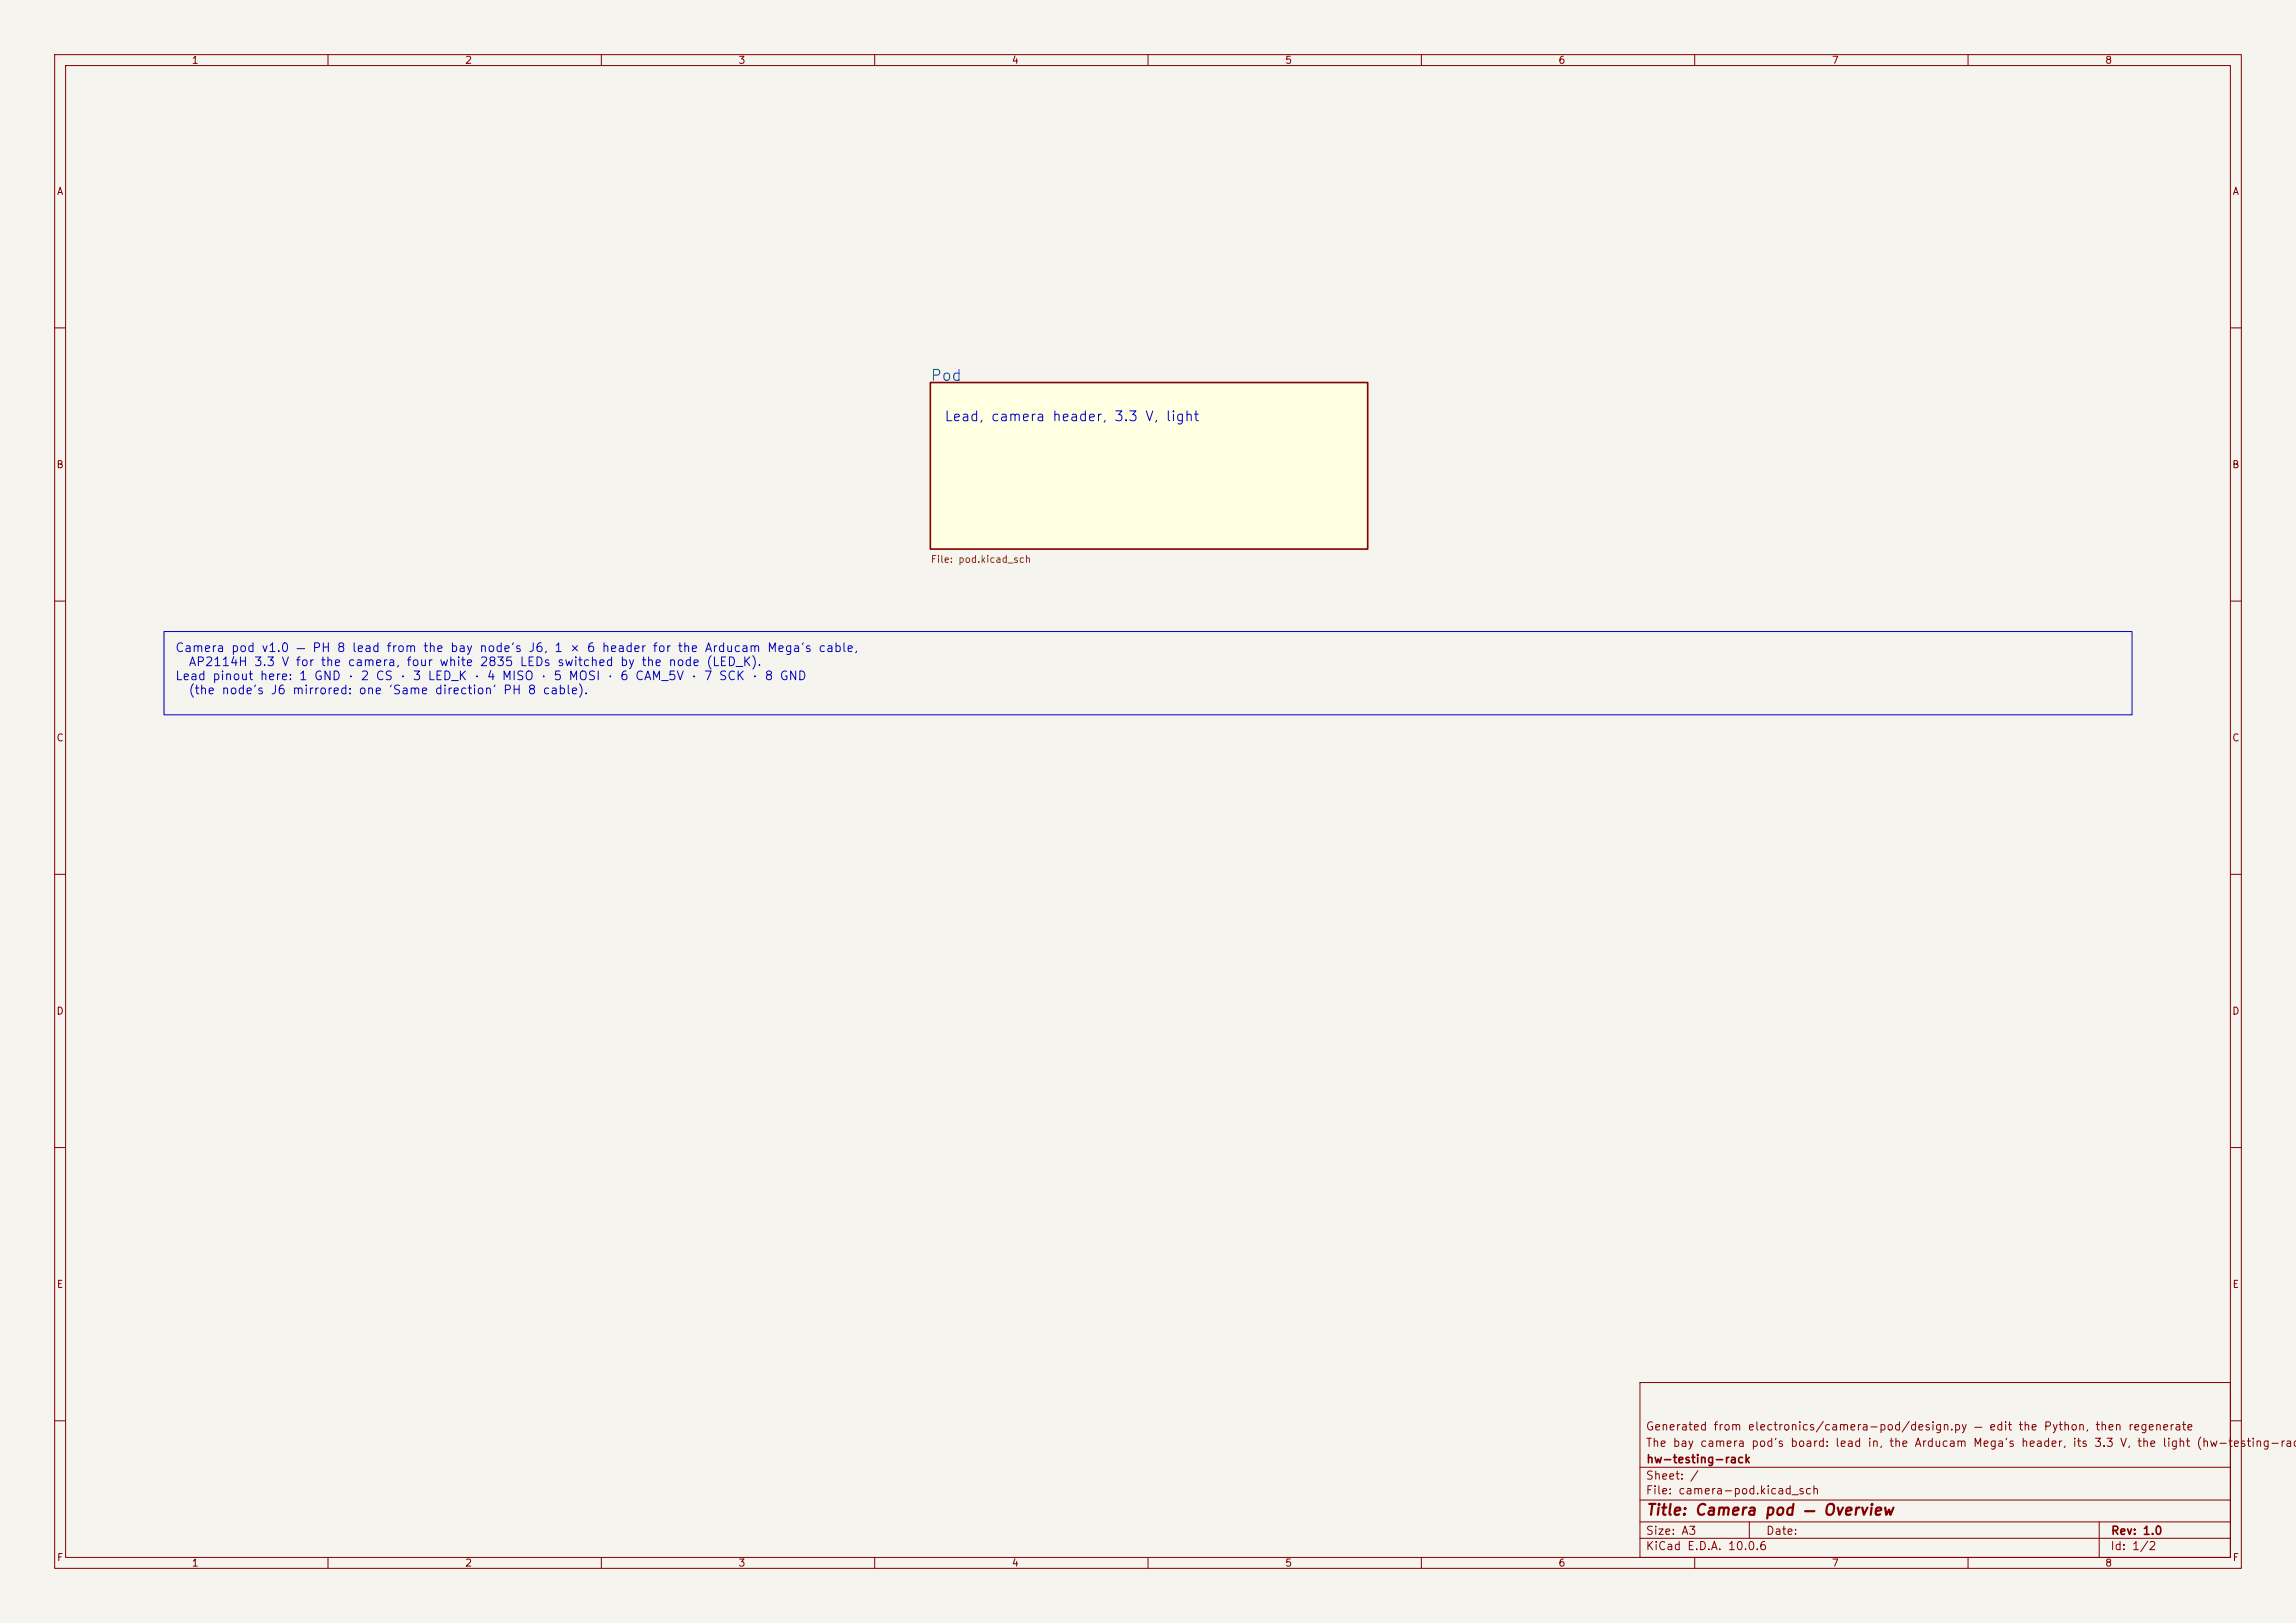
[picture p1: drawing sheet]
<svg xmlns="http://www.w3.org/2000/svg" width="420mm" height="297mm" viewBox="0 0 420 297" stroke-linecap="round" stroke-linejoin="round" font-family="sans-serif">
<defs><g id="words">
<text font-size="2" fill="#006464" x="170.1" y="70.2">Pod</text>
<text font-size="2" fill="#840000" x="301" y="277.8">Title: Camera pod — Overview</text>
<text font-size="1.8" fill="#0000c2" x="172.6" y="77.5">Lead, camera header, 3.3 V, light</text>
<g font-size="1.6" fill="#0000c2">
<text x="31.9" y="119.7">Camera pod v1.0 — PH 8 lead from the bay node's J6, 1 × 6 header for the Arducam Mega's cable,</text>
<text x="31.9" y="124.9">Lead pinout here: 1 GND · 2 CS · 3 LED_K · 4 MISO · 5 MOSI · 6 CAM_5V · 7 SCK · 8 GND</text>
<text x="34.4" y="122.3">AP2114H 3.3 V for the camera, four white 2835 LEDs switched by the node (LED_K).</text>
<text x="34.4" y="127.4">(the node's J6 mirrored: one 'Same direction' PH 8 cable).</text>
</g>
<g font-size="1.5" fill="#840000">
<text x="300.9" y="262.1">Generated from electronics/camera-pod/design.py — edit the Python, then regenerate</text>
<text x="300.9" y="265.1">The bay camera pod's board: lead in, the Arducam Mega's header, its 3.3 V, the light (hw-testing-rack</text>
<text x="301" y="268.1">hw-testing-rack</text>
<text x="300.9" y="273.8">File: camera-pod.kicad_sch</text>
<text x="300.9" y="271.1">Sheet: /</text>
<text x="300.9" y="281.2">Size: A3</text>
<text x="322.9" y="281.2">Date:</text>
<text x="386" y="281.2">Rev: 1.0</text>
<text x="300.9" y="284">KiCad E.D.A. 10.0.6</text>
<text x="385.9" y="284">Id: 1/2</text>
</g>
<g font-size="1.3" fill="#840000">
<text x="35" y="12">1</text>
<text x="85" y="12">2</text>
<text x="135" y="12">3</text>
<text x="185" y="12">4</text>
<text x="235" y="12">5</text>
<text x="285" y="12">6</text>
<text x="335" y="12">7</text>
<text x="385" y="12">8</text>
<text x="10.3" y="36">A</text>
<text x="408.3" y="36">A</text>
<text x="10.2" y="86">B</text>
<text x="408.2" y="86">B</text>
<text x="10.2" y="136">C</text>
<text x="408.2" y="136">C</text>
<text x="10.2" y="186">D</text>
<text x="408.2" y="186">D</text>
<text x="10.3" y="236">E</text>
<text x="408.3" y="236">E</text>
<text x="10.3" y="286">F</text>
<text x="35" y="287">1</text>
<text x="85" y="287">2</text>
<text x="135" y="287">3</text>
<text x="185" y="287">4</text>
<text x="235" y="287">5</text>
<text x="285" y="287">6</text>
<text x="335" y="287">7</text>
<text x="385" y="287">8</text>
<text x="408.3" y="286">F</text>
</g>
<text font-size="1.3" fill="#725600" x="170.2" y="103.3">File: pod.kicad_sch</text>
</g></defs>
<path d="M0 0h420v297h-420z" fill="#f5f4ef" stroke="#f5f4ef" stroke-width=".18"/>
<g fill="none" stroke="#840000" stroke-width=".18">
<path d="M10 10h400v277h-400zM12 12h396v273h-396zM60 10v2M110 10v2M160 10v2M210 10v2M260 10v2M310 10v2M360 10v2M10 60h2M408 60h2M10 110h2"/>
<path d="M408 110h2M10 160h2M408 160h2M10 210h2M408 210h2M300 253h108v32h-108zM10 260h2M300 278.5h108M300 274.5h108M300 268.5h108M320 278.5v3M384 278.5v6.5"/>
<path d="M408 260h2M60 285v2M110 285v2M160 285v2M210 285v2M260 285v2M300 281.5h108M310 285v2M360 285v2"/>
</g>
<path d="M170.2 70h80v30.5h-80z" fill="#ffffe1" stroke="#ffffe1" stroke-width=".18"/>
<path d="M170.2 70h80v30.5h-80z" fill="none" stroke="#840000" stroke-width=".3"/>
<path d="M30 115.6h360v15.2h-360z" fill="none" stroke="#0000c2" stroke-width=".18"/>
<use href="#words"/>
</svg>
